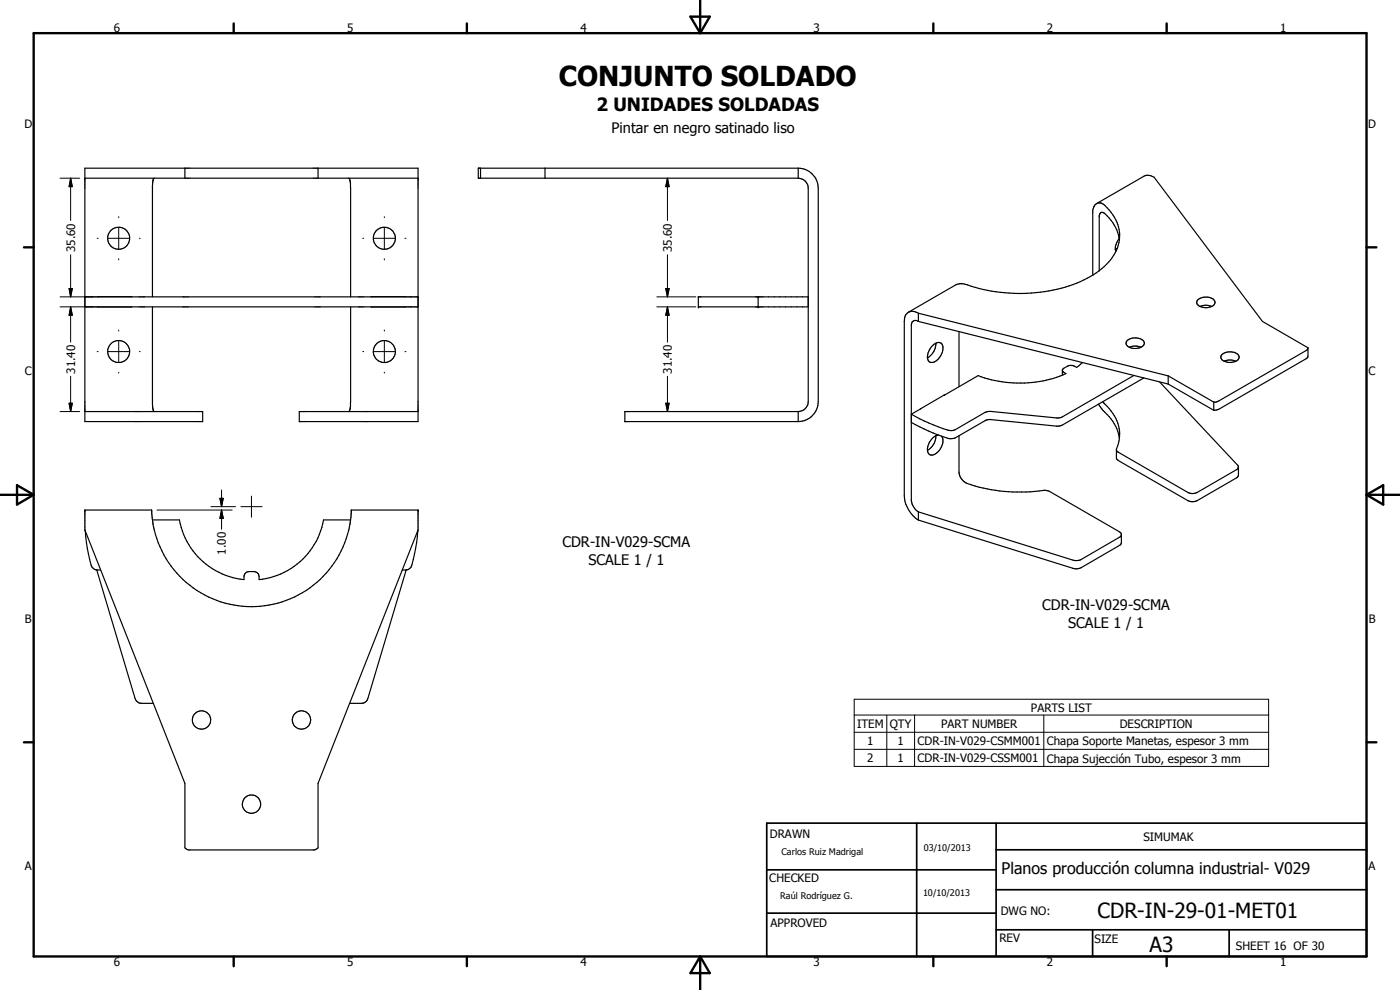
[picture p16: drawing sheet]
<svg xmlns="http://www.w3.org/2000/svg" width="420mm" height="297mm" viewBox="0 0 420 297" stroke-linecap="round" stroke-linejoin="round" font-family="sans-serif">
<defs><g id="words">
<text font-size="8.2" x="167.7" y="26">CONJUNTO SOLDADO</text>
<g font-size="6.3">
<text x="329.4" y="275.4">CDR-IN-29-01-MET01</text>
<text x="345" y="285.6">A3</text>
</g>
<text font-size="5.5" x="179" y="33.3">2 UNIDADES SOLDADAS</text>
<text font-size="4.8" x="300.6" y="262.1">Planos producción columna industrial- V029</text>
<g font-size="4.4">
<text x="183.5" y="39.9">Pintar en negro satinado liso</text>
<text x="168.8" y="164.2">CDR-IN-V029-SCMA</text>
<text x="176.6" y="169.4">SCALE 1 / 1</text>
<text x="312.7" y="183">CDR-IN-V029-SCMA</text>
<text x="320.5" y="188.3">SCALE 1 / 1</text>
</g>
<g font-size="3.5">
<text x="34.2" y="9.6">6</text>
<text x="104.2" y="9.6">5</text>
<text x="174.2" y="9.6">4</text>
<text x="244.2" y="9.6">3</text>
<text x="314.2" y="9.6">2</text>
<text x="384.2" y="9.6">1</text>
<text x="7.3" y="38.4">D</text>
<text x="410.6" y="38.4">D</text>
<text x="22.5" y="75.6" transform="rotate(-90 22.5 75.6)">35.60</text>
<text x="201.6" y="75.6" transform="rotate(-90 201.6 75.6)">35.60</text>
<text x="7.4" y="112.6">C</text>
<text x="22.5" y="112.1" transform="rotate(-90 22.5 112.1)">31.40</text>
<text x="201.6" y="112.1" transform="rotate(-90 201.6 112.1)">31.40</text>
<text x="410.7" y="112.6">C</text>
<text x="67.8" y="166.4" transform="rotate(-90 67.8 166.4)">1.00</text>
<text x="7.4" y="186.9">B</text>
<text x="410.8" y="186.9">B</text>
<text x="309.4" y="213.5">PARTS LIST</text>
<text x="257.2" y="218.4">ITEM</text>
<text x="267" y="218.4">QTY</text>
<text x="282.5" y="218.4">PART NUMBER</text>
<text x="336" y="218.4">DESCRIPTION</text>
<text x="260.3" y="223.6">1</text>
<text x="269.4" y="223.6">1</text>
<text x="275.4" y="223.6">CDR-IN-V029-CSMM001</text>
<text x="314.2" y="223.6">Chapa Soporte Manetas, espesor 3 mm</text>
<text x="260.3" y="228.7">2</text>
<text x="269.4" y="228.7">1</text>
<text x="275.4" y="228.7">CDR-IN-V029-CSSM001</text>
<text x="314.2" y="228.9">Chapa Sujección Tubo, espesor 3 mm</text>
<text x="231" y="251.5">DRAWN</text>
<text x="343.1" y="252.3">SIMUMAK</text>
<text x="7.4" y="261.1">A</text>
<text x="410.7" y="261.1">A</text>
<text x="230.9" y="264.6">CHECKED</text>
<text x="300.3" y="274.5">DWG NO:</text>
<text x="231.3" y="278.3">APPROVED</text>
<text x="299.9" y="282.6">REV</text>
<text x="328.5" y="283.1">SIZE</text>
<text x="370.9" y="285.1">SHEET 16 OF 30</text>
<text x="34.2" y="289.9">6</text>
<text x="104.2" y="289.9">5</text>
<text x="174.2" y="289.9">4</text>
<text x="244.2" y="289.9">3</text>
<text x="314.2" y="289.9">2</text>
<text x="384.2" y="289.9">1</text>
</g>
<g font-size="2.7">
<text x="234.5" y="256.6">Carlos Ruiz Madrigal</text>
<text x="277.2" y="255.3">03/10/2013</text>
<text x="234.1" y="269.7">Raúl Rodríguez G.</text>
<text x="277" y="268.7">10/10/2013</text>
</g>
</g></defs>
<g fill="none" stroke="#000" stroke-width=".35">
<path d="M25.5 53.5h100M46.1 53.6l-.3 2v33.5M46.2 53.6h-.1M46.3 53.5l-.1 .1M46.3 53.5h.1M55.5 50.5v3M95.5 50.5v3M104.7 53.5l.1 .1M104.8 53.6h.1M104.8 53.6l.4 2.9v32.6M144.2 50.5v3M163.6 50.5v3"/>
<path d="M239.6 50.5h-96.1v3h96.1M239.6 50.5v3M239.6 50.5a6.1 6.1 0 0 1 6 6v64a6.1 6.1 0 0 1-6 6M239.6 53.5a3 3 0 0 1 3 3v64a3 3 0 0 1-3 3M329.1 61.1l14.6-8.4h1.4l1.3 .5 32.5 43.2 13.6 8M335.4 74.4l-.7 .4M335.9 71.5l-.8 1.5a3 3 0 0 0-.2 2.5M335.9 71.9a11.8 11.8 0 0 0-5.1-8.2l-.5 .2-.4 .8v16.5M25.5 89.1h100M25.5 92.1h100M29.4 89v.1M29.4 92.1h10.1"/>
<path d="M39.5 89v.1M45.8 92.1v29.2l.1 1.5 .4 .7M105.2 92.1v28.4l-.1 2.3-.4 .7M111.4 92.1h10.1M111.4 89v.1M121.5 89v.1M227.5 89.1v3M242.6 89.1h-33v3h33M272.6 93.7l-.9 1-.3 1.7v52.3a9.5 9.5 0 0 0 4.2 7.3M272.6 93.7l1-.3 2 .6M275.6 94l75 18.8M275.6 94v2.4"/>
<path d="M275.6 96.4l75 18.8M275.6 96.4a1.27 1.27 0 0 0-1.3-.2 1.27 1.27 0 0 0-.8 1.2v52.8a5.1 5.1 0 0 0 2.1 3.4M287.8 99.5v16.5M329.9 81.2a12.9 12.9 0 0 0 6-12.3 13.3 13.3 0 0 0-5.2-7.9 2.13 2.13 0 0 0-2.8 2.3v19.2M329.9 81.2a42.2 42.2 0 0 1-28.3 6.6 57.1 57.1 0 0 1-12.7-2.7l-2.1 .4-14.2 8.2M359.4 90.1a3.6 3.6 0 0 1 5.2 .2 1.63 1.63 0 0 1-1.8 1.9 3 3 0 0 1-3.7-1.4zM360.1 91.9l.4-.1a4.2 4.2 0 0 1 3.1 .1M279.6 104a2.05 2.05 0 0 1 3-.8 4.2 4.2 0 0 1-3.1 5.6 1.54 1.54 0 0 1-1.1-2.1l.5-1.6zM280.9 103a4.9 4.9 0 0 1-2.6 4.4M283.4 118.5v.1M283.4 118.5l-7.1 4.1M318.8 111.3l1.1 .8a35.4 35.4 0 0 1-26.3 .6l-10.2 5.9"/>
<path d="M324.9 108.8l-1.8 1.4a2.58 2.58 0 0 0-2.8-.3l-1.5 1v1.7M338.1 102.3a3.6 3.6 0 0 1 5.3 .3 1.77 1.77 0 0 1-2.2 1.9 2.83 2.83 0 0 1-3.3-1.5zM338.9 104.2a4.5 4.5 0 0 1 3.5 0M340.3 112.6l-22 12.7-1 .1-20.6-2-1.1 .3-8.8 5.2a2.96 2.96 0 0 1-2.4 .1 58 58 0 0 1-10.9-4.7l2.8-1.7M343.3 113.4l-25 14.4-1 .1-20.3-2-1.4 .3-8.8 5.1-1.1 .3a29.8 29.8 0 0 1-9.7-3.5l-2.5-1.4M348 114.6l23.4 25 .3 .5M350.6 112.8l13.7 7.8M350.6 112.8v2.4M350.6 115.2l13.7 7.9M366.8 106.3a3.6 3.6 0 0 1 5 .5 1.42 1.42 0 0 1-1.4 1.7 3.4 3.4 0 0 1-4-1.1l.1-.7zM367.4 108.4l.3-.2a4.2 4.2 0 0 1 3.2 .2M392.5 104.4l-.5 .8-26.3 15.1-1.4 .3"/>
<path d="M392.5 104.4v2.4l-.3 .7-26.5 15.3-1.4 .3M25.5 123.5h35.3v3h-35.3v-76h100v76h-35.7v-3h35.7M239.6 123.5h-52.1v3h52.1M239.6 123.5v3M276.3 122.6v.1M280.9 130.7a5.1 5.1 0 0 1-2.6 4.4M281.6 130.5a4.4 4.4 0 0 0-2.9 5.6 1.97 1.97 0 0 0 3-.7 3.9 3.9 0 0 0 .9-4.5M287.8 130.7v10.9a4.2 4.2 0 0 0 2.3 3.4 49.6 49.6 0 0 0 23.7 2.1l1.2 .3 21.2 12.3 .3 .6v2.9l-12.1 7.1-1.4 .4-47.4-14.7M329.6 121.2l.8 1.1a20.8 20.8 0 0 1 5 7l.5 2.3M331 120.5a14.1 14.1 0 0 1 5 9.5l-.1 1.6M335.1 135l.5 .7 20.9 12a3.1 3.1 0 0 0 2.8 0l12-6.9 .4-.7M335.9 131.6l-.3 1.5a6.9 6.9 0 0 0-.5 4.4l.5 .7 20.9 12a3.1 3.1 0 0 0 2.8 0l12-6.9 .4-.7v-2.5"/>
<path d="M364.3 120.6v2.5M25.5 159l30 76v19.4l1.1 .6h37.7l1.2-.6v-19.4l30-76M25.5 159v-6h20l.3 3.2a30 30 0 0 0 31.3 25.8 30 30 0 0 0 28.3-29h20.1v6M25.5 159l.1 .4M25.6 159.3a42 42 0 0 0 2 10.9l1 .7 1.6 .1M45.8 156h8a22 22 0 0 0 19.4 17.9 1.77 1.77 0 0 1 1.5-2.4h1.5a1.6 1.6 0 0 1 1.6 1.5v.9a21.9 21.9 0 0 0 19.3-17.9h8.1M125.4 159.3a47.7 47.7 0 0 1-2.1 10.9l-1 .7-1.6 .1M125.5 159l-.1 .4M275.6 153.6v2.4M275.6 153.6l47.1 14.6 1.7-.3 11.8-6.8 .3-.6M29 171l11.5 38.6a2.2 2.2 0 0 0 2 1.4h3.5M121.9 171l-11.5 38.6-.5 .8-.8 .5-4.2 .1"/>
<circle cx="35.6" cy="71.5" r="3.3"/>
<circle cx="115.4" cy="71.5" r="3.3"/>
<circle cx="35.6" cy="105.5" r="3.3"/>
<circle cx="115.3" cy="105.5" r="3.3"/>
<circle cx="60.5" cy="216" r="2.76"/>
<circle cx="90.5" cy="216" r="2.74"/>
<circle cx="75.5" cy="241.3" r="2.76"/>
</g>
<g fill="#000">
<circle cx="209.6" cy="89.1" r=".18"/>
<circle cx="209.6" cy="92.1" r=".18"/>
<circle cx="227.5" cy="92.1" r=".18"/>
<circle cx="227.5" cy="89.1" r=".18"/>
<circle cx="25.5" cy="153" r=".18"/>
<circle cx="45.5" cy="153" r=".18"/>
<circle cx="105.4" cy="153" r=".18"/>
<circle cx="125.5" cy="153" r=".18"/>
</g>
<g fill="none" stroke="#000" stroke-width=".71">
<path d="M10.1 9.9h400v277.1h-400zM70.1 7v2.9M140.1 7v2.9M207.2 5h5.8l-2.9 4.9zM210.1 0v9.9M280.1 7v2.9M350.1 7v2.9M7.2 74.2h2.9M410.1 74.2h3M.1 148.5h10M5.1 145.6l5 2.9-5 2.9zM410.1 148.5h10"/>
<path d="M410.1 148.5l5-2.9v5.8zM7.2 222.7h2.9M410.1 222.7h3M70.1 287v2.9M140.1 287v2.9M210.1 287v10M210.1 287l2.9 5h-5.8zM280.1 287v2.9M350.1 287v2.9"/>
</g>
<path d="M230.1 247h180v40h-180zM275.1 247v40M298.9 255h111.2M298.9 247v40M230.1 274h68.8M230.1 261h68.8M298.9 279h111.2M298.9 267h111.2M327.9 279v8M368.9 279v8" fill="none" stroke="#000" stroke-width=".51"/>
<g fill="none" stroke="#000" stroke-width=".3">
<path d="M18 53.5h5.9M21.2 53.5l.5 2.5h-1zM21.2 53.5v12.7M200.3 53.5l.5 2.5h-1zM200.3 53.5v12.7M21.2 76.5v12.6M29.2 71.5h.3M32.5 71.5h6.3M35.6 65v.3M35.6 68.3v6.4M35.6 77.6v.4M41.8 71.5h.3"/>
<path d="M108.9 71.5h.3M112.2 71.5h6.3M115.3 65v.3M115.3 68.3v6.4M115.3 77.6v.4M121.5 71.5h.3M200.3 76.5v12.6M18 89.1h9.7M18 92.1h9.7M20.7 86.6h1l-.5 2.5zM21.2 92.1l.5 2.5h-1zM21.2 92.1v10.6"/>
<path d="M35.6 99v.3M115.3 99v.3M197.1 89.1h11.7M197.1 92.1h11.7M199.8 86.6h1l-.5 2.5zM200.3 92.1l.5 2.5h-1zM200.3 92.1v10.6M21.2 112.9v10.6M29.2 105.5h.3M32.5 105.5h6.3M35.6 102.3v6.4M35.6 111.7v.2"/>
<path d="M41.8 105.5h.3M108.9 105.5h.3M112.2 105.5h6.3M115.3 102.3v6.4M115.3 111.7v.2M121.5 105.5h.3M200.3 112.9v10.6M18 123.5h5.9M20.7 121h1l-.5 2.5zM199.8 121h1l-.5 2.5zM47.1 153h22.6M63.3 152h7.4"/>
<path d="M66 149.5h1l-.5 2.5zM66.5 153l.5 2.5h-1zM66.5 147v5M66.5 153v5.8M72.3 152h6.3M75.5 148.8v6.4M256.4 209.8h124.3v20.2h-124.3zM256.4 214.5h124.3M256.4 219.7h124.3M266.1 214.5v15.5M274.5 214.5v15.5M313.3 214.5v15.5"/>
<path d="M256.4 224.8h124.3"/>
</g>
<path d="M21.2 53.5l.5 2.5h-1zM200.3 53.5l.5 2.5h-1zM20.7 86.6h1l-.5 2.5zM21.2 92.1l.5 2.5h-1zM199.8 86.6h1l-.5 2.5zM200.3 92.1l.5 2.5h-1zM20.7 121h1l-.5 2.5zM199.8 121h1l-.5 2.5zM66 149.5h1l-.5 2.5zM66.5 153l.5 2.5h-1z" fill="#000"/>
<use href="#words"/>
</svg>
